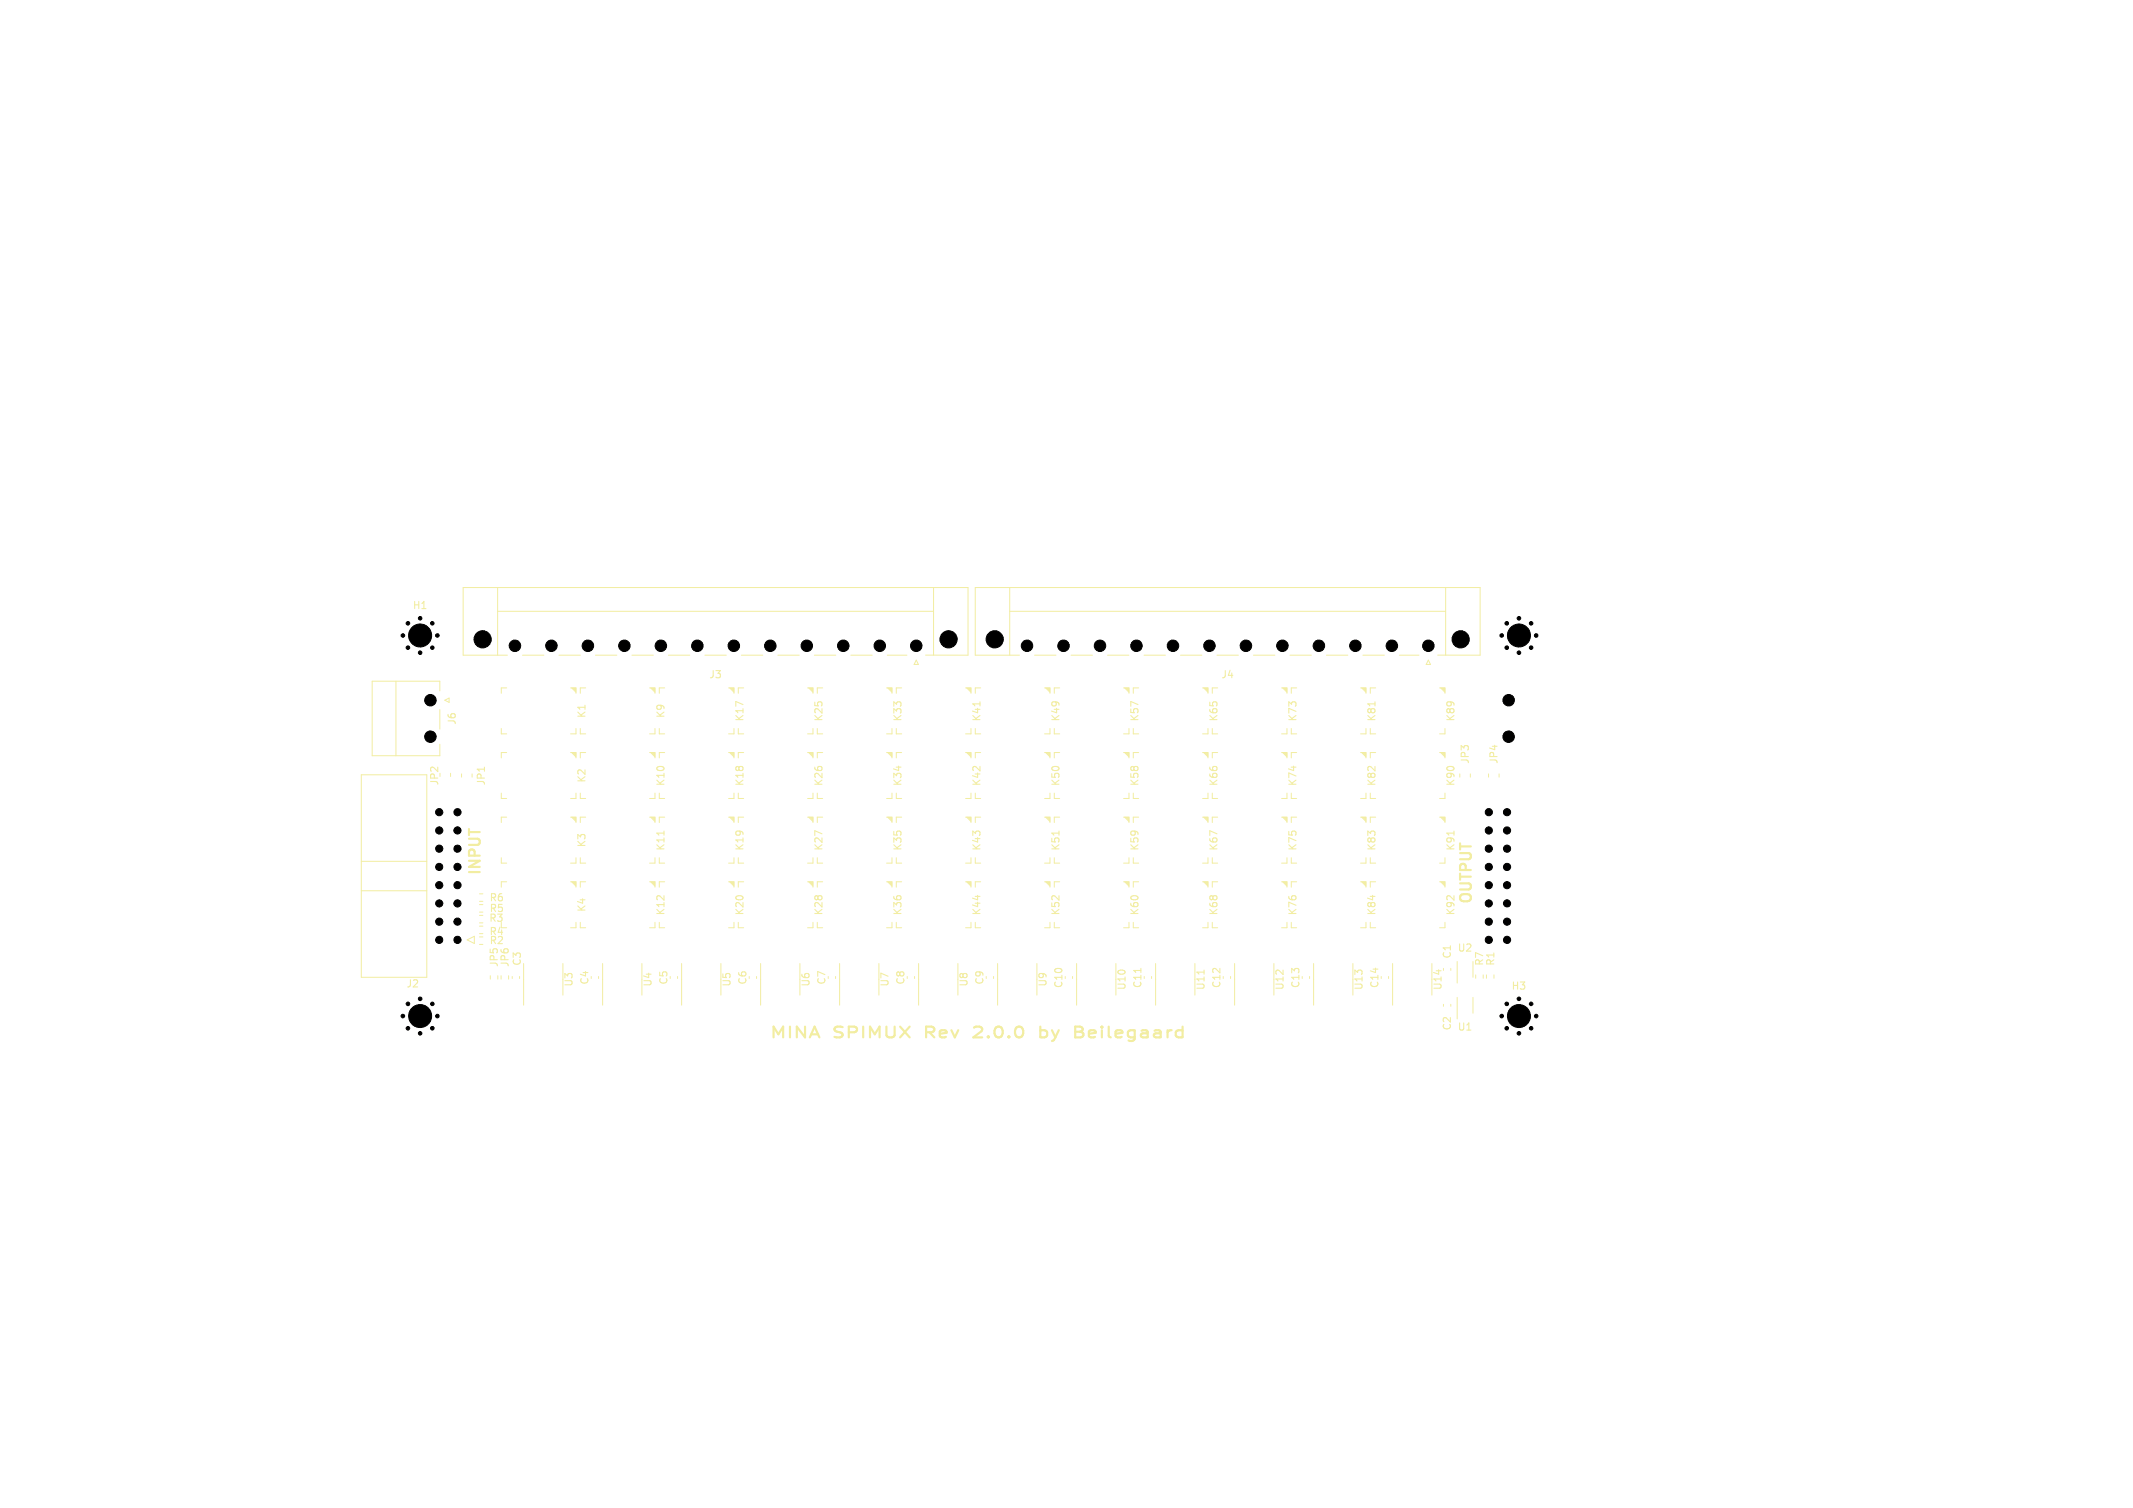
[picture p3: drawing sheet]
<svg xmlns="http://www.w3.org/2000/svg" width="297mm" height="210mm" viewBox="0 0 297 210" stroke-linecap="round" stroke-linejoin="round" font-family="sans-serif">
<defs><g id="words">
<g font-size="2.1" fill="#f2eda1">
<text x="67" y="122" transform="rotate(-90 67 122)">INPUT</text>
<text x="205" y="126" transform="rotate(-90 205 126)">OUTPUT</text>
<text x="107" y="144.7">MINA</text>
<text x="116.1" y="144.7">SPIMUX</text>
<text x="129.3" y="144.7">Rev</text>
<text x="136.5" y="144.7">2.0.0</text>
<text x="146.2" y="144.7">by</text>
<text x="151.5" y="144.7">Beilegaard</text>
</g>
<g font-size="1.4" fill="#f2eda1">
<text x="57.4" y="85">H1</text>
<text x="98.7" y="94.7">J3</text>
<text x="170" y="94.7">J4</text>
<text x="63.7" y="101" transform="rotate(-90 63.7 101)">J6</text>
<text x="81.7" y="100.1" transform="rotate(-90 81.7 100.1)">K1</text>
<text x="92.7" y="100.1" transform="rotate(-90 92.7 100.1)">K9</text>
<text x="103.7" y="100.6" transform="rotate(-90 103.7 100.6)">K17</text>
<text x="114.7" y="100.6" transform="rotate(-90 114.7 100.6)">K25</text>
<text x="125.7" y="100.6" transform="rotate(-90 125.7 100.6)">K33</text>
<text x="136.7" y="100.6" transform="rotate(-90 136.7 100.6)">K41</text>
<text x="147.7" y="100.6" transform="rotate(-90 147.7 100.6)">K49</text>
<text x="158.7" y="100.6" transform="rotate(-90 158.7 100.6)">K57</text>
<text x="169.7" y="100.6" transform="rotate(-90 169.7 100.6)">K65</text>
<text x="180.7" y="100.6" transform="rotate(-90 180.7 100.6)">K73</text>
<text x="191.7" y="100.6" transform="rotate(-90 191.7 100.6)">K81</text>
<text x="202.7" y="100.6" transform="rotate(-90 202.7 100.6)">K89</text>
<text x="204.7" y="106.5" transform="rotate(-90 204.7 106.5)">JP3</text>
<text x="208.7" y="106.5" transform="rotate(-90 208.7 106.5)">JP4</text>
<text x="61.2" y="109.5" transform="rotate(-90 61.2 109.5)">JP2</text>
<text x="67.7" y="109.5" transform="rotate(-90 67.7 109.5)">JP1</text>
<text x="81.7" y="109.1" transform="rotate(-90 81.7 109.1)">K2</text>
<text x="92.7" y="109.6" transform="rotate(-90 92.7 109.6)">K10</text>
<text x="103.7" y="109.6" transform="rotate(-90 103.7 109.6)">K18</text>
<text x="114.7" y="109.6" transform="rotate(-90 114.7 109.6)">K26</text>
<text x="125.7" y="109.6" transform="rotate(-90 125.7 109.6)">K34</text>
<text x="136.7" y="109.6" transform="rotate(-90 136.7 109.6)">K42</text>
<text x="147.7" y="109.6" transform="rotate(-90 147.7 109.6)">K50</text>
<text x="158.7" y="109.6" transform="rotate(-90 158.7 109.6)">K58</text>
<text x="169.7" y="109.6" transform="rotate(-90 169.7 109.6)">K66</text>
<text x="180.7" y="109.6" transform="rotate(-90 180.7 109.6)">K74</text>
<text x="191.7" y="109.6" transform="rotate(-90 191.7 109.6)">K82</text>
<text x="202.7" y="109.6" transform="rotate(-90 202.7 109.6)">K90</text>
<text x="81.7" y="118.1" transform="rotate(-90 81.7 118.1)">K3</text>
<text x="92.7" y="118.6" transform="rotate(-90 92.7 118.6)">K11</text>
<text x="103.7" y="118.6" transform="rotate(-90 103.7 118.6)">K19</text>
<text x="114.7" y="118.6" transform="rotate(-90 114.7 118.6)">K27</text>
<text x="125.7" y="118.6" transform="rotate(-90 125.7 118.6)">K35</text>
<text x="136.7" y="118.6" transform="rotate(-90 136.7 118.6)">K43</text>
<text x="147.7" y="118.6" transform="rotate(-90 147.7 118.6)">K51</text>
<text x="158.7" y="118.6" transform="rotate(-90 158.7 118.6)">K59</text>
<text x="169.7" y="118.6" transform="rotate(-90 169.7 118.6)">K67</text>
<text x="180.7" y="118.6" transform="rotate(-90 180.7 118.6)">K75</text>
<text x="191.7" y="118.6" transform="rotate(-90 191.7 118.6)">K83</text>
<text x="202.7" y="118.6" transform="rotate(-90 202.7 118.6)">K91</text>
<text x="68.1" y="125.7">R6</text>
<text x="68" y="128.6">R3</text>
<text x="68.1" y="130.4">R4</text>
<text x="68.1" y="127.2">R5</text>
<text x="68.1" y="131.7">R2</text>
<text x="81.7" y="127.1" transform="rotate(-90 81.7 127.1)">K4</text>
<text x="92.7" y="127.6" transform="rotate(-90 92.7 127.6)">K12</text>
<text x="103.7" y="127.6" transform="rotate(-90 103.7 127.6)">K20</text>
<text x="114.7" y="127.6" transform="rotate(-90 114.7 127.6)">K28</text>
<text x="125.7" y="127.6" transform="rotate(-90 125.7 127.6)">K36</text>
<text x="136.7" y="127.6" transform="rotate(-90 136.7 127.6)">K44</text>
<text x="147.7" y="127.6" transform="rotate(-90 147.7 127.6)">K52</text>
<text x="158.7" y="127.6" transform="rotate(-90 158.7 127.6)">K60</text>
<text x="169.7" y="127.6" transform="rotate(-90 169.7 127.6)">K68</text>
<text x="180.7" y="127.6" transform="rotate(-90 180.7 127.6)">K76</text>
<text x="191.7" y="127.6" transform="rotate(-90 191.7 127.6)">K84</text>
<text x="202.7" y="127.6" transform="rotate(-90 202.7 127.6)">K92</text>
<text x="56.5" y="137.7">J2</text>
<text x="69.5" y="134.8" transform="rotate(-90 69.5 134.8)">JP5</text>
<text x="71" y="134.8" transform="rotate(-90 71 134.8)">JP6</text>
<text x="72.7" y="134.6" transform="rotate(-90 72.7 134.6)">C3</text>
<text x="79.9" y="137.5" transform="rotate(-90 79.9 137.5)">U3</text>
<text x="82.1" y="137.2" transform="rotate(-90 82.1 137.2)">C4</text>
<text x="90.9" y="137.5" transform="rotate(-90 90.9 137.5)">U4</text>
<text x="93.1" y="137.2" transform="rotate(-90 93.1 137.2)">C5</text>
<text x="101.9" y="137.5" transform="rotate(-90 101.9 137.5)">U5</text>
<text x="104.1" y="137.2" transform="rotate(-90 104.1 137.2)">C6</text>
<text x="112.9" y="137.5" transform="rotate(-90 112.9 137.5)">U6</text>
<text x="115.1" y="137.2" transform="rotate(-90 115.1 137.2)">C7</text>
<text x="123.9" y="137.5" transform="rotate(-90 123.9 137.5)">U7</text>
<text x="126.1" y="137.2" transform="rotate(-90 126.1 137.2)">C8</text>
<text x="134.9" y="137.5" transform="rotate(-90 134.9 137.5)">U8</text>
<text x="137.1" y="137.2" transform="rotate(-90 137.1 137.2)">C9</text>
<text x="145.9" y="137.5" transform="rotate(-90 145.9 137.5)">U9</text>
<text x="148.1" y="137.7" transform="rotate(-90 148.1 137.7)">C10</text>
<text x="156.9" y="138" transform="rotate(-90 156.9 138)">U10</text>
<text x="159.1" y="137.7" transform="rotate(-90 159.1 137.7)">C11</text>
<text x="167.9" y="138" transform="rotate(-90 167.9 138)">U11</text>
<text x="170.1" y="137.7" transform="rotate(-90 170.1 137.7)">C12</text>
<text x="178.9" y="138" transform="rotate(-90 178.9 138)">U12</text>
<text x="181.1" y="137.7" transform="rotate(-90 181.1 137.7)">C13</text>
<text x="189.9" y="138" transform="rotate(-90 189.9 138)">U13</text>
<text x="192.1" y="137.7" transform="rotate(-90 192.1 137.7)">C14</text>
<text x="200.9" y="138" transform="rotate(-90 200.9 138)">U14</text>
<text x="202.2" y="133.6" transform="rotate(-90 202.2 133.6)">C1</text>
<text x="202.9" y="132.7">U2</text>
<text x="206.7" y="134.6" transform="rotate(-90 206.7 134.6)">R7</text>
<text x="208.3" y="134.6" transform="rotate(-90 208.3 134.6)">R1</text>
<text x="202.2" y="143.6" transform="rotate(-90 202.2 143.6)">C2</text>
<text x="202.9" y="143.7">U1</text>
<text x="210.4" y="138">H3</text>
</g>
</g></defs>
<path d="M135.9 143l-.3 .1M136.7 143.6l-1.2 .9h1.3M144.9 143v1.5M144.9 143.5a.78 .78 0 0 1 .8 .1M145.7 144.3a.78 .78 0 0 1-.8 .1M149.7 143h.7a.36 .36 0 0 1 .3 .2 .36 .36 0 0 1 0 .3l-.3 .2M149.7 143.7h.7M150.4 143.7l.3 .1 .2 .2a.42 .42 0 0 1-.4 .5h-.8" fill="none" stroke="#f2eda1" stroke-width=".3"/>
<path d="M136.5 97.7v.6M191.5 97.7v.6M67.5 106.8v.6M92.5 115.7v.6M147.5 115.7v.6M202.5 115.7v.6M158.9 134.9v.5M167.7 135.1v.6" fill="none" stroke="#f2eda1" stroke-width=".15"/>
<g fill="none" stroke="#f2eda1" stroke-width=".14">
<path d="M55.1 94.9v10.3M61.2 96.2v-1.3h-9.4v10.3h9.4v-1.6M61.2 98.8v2.7M61.9 97.5l.6-.3v.6zM69.3 85.1h60.7M69.3 81.8v9.4M70.5 95.8h-.7v.8M72.7 91.2h3M77.8 91.2h3M79.4 95.8h.8v.8M79.6 95.8l.6 .6M79.8 95.8l.4 .5"/>
<path d="M79.9 95.8l.3 .3M80 95.8l.2 .2M81.5 95.8h-.7v.8M82.9 91.2h3M88 91.2h3M90.4 95.8h.8v.8M90.6 95.8l.6 .6M90.8 95.8l.4 .5M90.9 95.8l.3 .3M91 95.8l.2 .2M92.5 95.8h-.7v.8M93.1 91.2h2.9"/>
<path d="M98.1 91.2h3M101.4 95.8h.8v.8M101.6 95.8l.6 .6M101.7 95.8l.5 .5M101.9 95.8l.3 .3M102 95.8l.2 .2M103.2 91.2h3M103.5 95.8h-.7v.8M108.3 91.2h3M112.4 95.8h.8v.8M112.6 95.8l.6 .6M112.8 95.8l.4 .5"/>
<path d="M112.9 95.8l.3 .3M113.1 95.8l.1 .2M113.4 91.2h3M114.5 95.8h-.7v.8M118.5 91.2h2.9M123.5 95.8h.7v.8M123.5 91.2h2.8M123.6 95.8l.6 .6M123.7 95.8l.5 .5M123.9 95.8l.3 .3M124 95.8l.2 .2M125.5 95.8h-.7v.8"/>
<path d="M127.6 91.9l.3 .6h-.6zM128.9 91.2h5.9v-9.4h-70.3v9.4h6.1M130 81.8v9.4M134.4 95.8h.8v.8M134.6 95.8l.6 .6M134.7 95.8l.5 .5M134.9 95.8l.3 .3M135.1 95.8l.1 .2M136.6 95.8h-.8v.8M140.6 81.8v9.4M140.6 85.1h60.7M144.1 91.2h2.9"/>
<path d="M145.5 95.8h.7v.8M145.6 95.8l.6 .6M145.7 95.8l.5 .5M145.9 95.8l.3 .3M146 95.8l.2 .2M147.5 95.8h-.7v.8M149.1 91.2h3M154.2 91.2h3M156.4 95.8h.8v.8M156.6 95.8l.6 .6M156.7 95.8l.5 .5M156.9 95.8l.3 .3"/>
<path d="M157 95.8l.2 .2M158.6 95.8h-.8v.8M159.3 91.2h3M164.4 91.2h3M167.4 95.8h.8v.8M167.6 95.8l.6 .6M167.7 95.8l.5 .5M167.9 95.8l.3 .3M168 95.8l.2 .2M169.5 91.2h2.9M169.5 95.8h-.7v.8M174.5 91.2h3"/>
<path d="M178.4 95.8h.8v.8M178.6 95.8l.6 .6M178.7 95.8l.5 .5M178.9 95.8l.3 .3M179 95.8l.2 .2M179.6 91.2h3M180.6 95.8h-.8v.8M184.7 91.2h3M189.5 95.8h.7v.8M189.6 95.8l.6 .6M189.8 95.8l.4 .5M189.8 91.2h3"/>
<path d="M189.9 95.8l.3 .3M190.1 95.8l.1 .2M191.5 95.8h-.7v.8M194.9 91.2h2.7M198.9 91.9l.3 .6h-.6zM200.2 91.2h5.9v-9.4h-70.3v9.4h6.2M200.4 95.8h.8v.8M200.6 95.8l.6 .6M200.7 95.8l.5 .5M200.9 95.8l.3 .3M201.1 95.8l.1 .2M201.3 81.8v9.4"/>
<path d="M50.3 107.9h9.1v28.2h-9.1zM50.3 120h9.1M62.7 107.7v.4M64.3 107.8v.4M65.7 107.8v.4M69.8 110.5v.7h.7M69.8 119.5v.7h.7M69.8 101.5v.7h.7M70.5 104.8h-.7v.8M70.5 113.8h-.7v.8M79.4 104.8h.8v.8M79.4 113.8h.8v.8"/>
<path d="M79.6 113.8l.6 .6M79.6 104.8l.6 .6M79.8 113.8l.4 .5M79.8 104.8l.4 .5M79.9 113.8l.3 .3M79.9 104.8l.3 .3M80 113.8l.2 .2M80 104.8l.2 .2M80.2 110.5v.7h-.8M80.2 119.5v.7h-.8M80.2 101.5v.7h-.8M80.8 110.5v.7h.7"/>
<path d="M80.8 119.5v.7h.7M80.8 101.5v.7h.7M81.5 104.8h-.7v.8M81.5 113.8h-.7v.8M90.4 104.8h.8v.8M90.4 113.8h.8v.8M90.6 113.8l.6 .6M90.6 104.8l.6 .6M90.8 113.8l.4 .5M90.8 104.8l.4 .5M90.9 113.8l.3 .3M90.9 104.8l.3 .3"/>
<path d="M91 113.8l.2 .2M91 104.8l.2 .2M91.2 110.5v.7h-.8M91.2 119.5v.7h-.8M91.2 101.5v.7h-.8M91.8 110.5v.7h.7M91.8 119.5v.7h.7M91.8 101.5v.7h.7M92.5 104.8h-.7v.8M92.5 113.8h-.7v.8M101.4 104.8h.8v.8M101.4 113.8h.8v.8"/>
<path d="M101.6 113.8l.6 .6M101.6 104.8l.6 .6M101.7 113.8l.5 .5M101.7 104.8l.5 .5M101.9 113.8l.3 .3M101.9 104.8l.3 .3M102 113.8l.2 .2M102 104.8l.2 .2M102.2 110.5v.7h-.8M102.2 119.5v.7h-.8M102.2 101.5v.7h-.8M102.8 110.5v.7h.7"/>
<path d="M102.8 119.5v.7h.7M102.8 101.5v.7h.7M103.5 104.8h-.7v.8M103.5 113.8h-.7v.8M112.4 104.8h.8v.8M112.4 113.8h.8v.8M112.6 113.8l.6 .6M112.6 104.8l.6 .6M112.8 113.8l.4 .5M112.8 104.8l.4 .5M112.9 113.8l.3 .3M112.9 104.8l.3 .3"/>
<path d="M113.1 113.8l.1 .2M113.1 104.8l.1 .2M113.2 110.5v.7h-.8M113.2 119.5v.7h-.8M113.2 101.5v.7h-.8M113.8 110.5v.7h.7M113.8 119.5v.7h.7M113.8 101.5v.7h.7M114.5 104.8h-.7v.8M114.5 113.8h-.7v.8M123.5 104.8h.7v.8M123.5 113.8h.7v.8"/>
<path d="M123.6 104.8l.6 .6M123.6 113.8l.6 .6M123.7 104.8l.5 .5M123.7 113.8l.5 .5M123.9 104.8l.3 .3M123.9 113.8l.3 .3M124 104.8l.2 .2M124 113.8l.2 .2M124.2 110.5v.7h-.7M124.2 119.5v.7h-.7M124.2 101.5v.7h-.7M124.8 110.5v.7h.7"/>
<path d="M124.8 119.5v.7h.7M124.8 101.5v.7h.7M125.5 104.8h-.7v.8M125.5 113.8h-.7v.8M134.4 104.8h.8v.8M134.4 113.8h.8v.8M134.6 104.8l.6 .6M134.6 113.8l.6 .6M134.7 104.8l.5 .5M134.7 113.8l.5 .5M134.9 104.8l.3 .3M134.9 113.8l.3 .3"/>
<path d="M135.1 104.8l.1 .2M135.1 113.8l.1 .2M135.2 110.5v.7h-.8M135.2 119.5v.7h-.8M135.2 101.5v.7h-.8M135.8 101.5v.7h.8M135.8 110.5v.7h.8M135.8 119.5v.7h.8M136.6 104.8h-.8v.8M136.6 113.8h-.8v.8M145.5 104.8h.7v.8M145.5 113.8h.7v.8"/>
<path d="M145.6 104.8l.6 .6M145.6 113.8l.6 .6M145.7 104.8l.5 .5M145.7 113.8l.5 .5M145.9 104.8l.3 .3M145.9 113.8l.3 .3M146 104.8l.2 .2M146 113.8l.2 .2M146.2 110.5v.7h-.7M146.2 101.5v.7h-.7M146.2 119.5v.7h-.7M146.8 110.5v.7h.7"/>
<path d="M146.8 119.5v.7h.7M146.8 101.5v.7h.7M147.5 104.8h-.7v.8M147.5 113.8h-.7v.8M156.4 104.8h.8v.8M156.4 113.8h.8v.8M156.6 104.8l.6 .6M156.6 113.8l.6 .6M156.7 104.8l.5 .5M156.7 113.8l.5 .5M156.9 104.8l.3 .3M156.9 113.8l.3 .3"/>
<path d="M157 104.8l.2 .2M157 113.8l.2 .2M157.2 110.5v.7h-.8M157.2 119.5v.7h-.8M157.2 101.5v.7h-.8M157.8 110.5v.7h.8M157.8 119.5v.7h.8M157.8 101.5v.7h.8M158.6 104.8h-.8v.8M158.6 113.8h-.8v.8M167.4 104.8h.8v.8M167.4 113.8h.8v.8"/>
<path d="M167.6 104.8l.6 .6M167.6 113.8l.6 .6M167.7 104.8l.5 .5M167.7 113.8l.5 .5M167.9 104.8l.3 .3M167.9 113.8l.3 .3M168 104.8l.2 .2M168 113.8l.2 .2M168.2 110.5v.7h-.8M168.2 119.5v.7h-.8M168.2 101.5v.7h-.8M168.8 110.5v.7h.7"/>
<path d="M168.8 119.5v.7h.7M168.8 101.5v.7h.7M169.5 104.8h-.7v.8M169.5 113.8h-.7v.8M178.4 104.8h.8v.8M178.4 113.8h.8v.8M178.6 113.8l.6 .6M178.6 104.8l.6 .6M178.7 113.8l.5 .5M178.7 104.8l.5 .5M178.9 113.8l.3 .3M178.9 104.8l.3 .3"/>
<path d="M179 113.8l.2 .2M179 104.8l.2 .2M179.2 110.5v.7h-.8M179.2 119.5v.7h-.8M179.2 101.5v.7h-.8M179.8 110.5v.7h.8M179.8 119.5v.7h.8M179.8 101.5v.7h.8M180.6 104.8h-.8v.8M180.6 113.8h-.8v.8M189.5 104.8h.7v.8M189.5 113.8h.7v.8"/>
<path d="M189.6 113.8l.6 .6M189.6 104.8l.6 .6M189.8 113.8l.4 .5M189.8 104.8l.4 .5M189.9 113.8l.3 .3M189.9 104.8l.3 .3M190.1 113.8l.1 .2M190.1 104.8l.1 .2M190.2 110.5v.7h-.7M190.2 119.5v.7h-.7M190.2 101.5v.7h-.7M190.8 110.5v.7h.7"/>
<path d="M190.8 101.5v.7h.7M190.8 119.5v.7h.7M191.5 104.8h-.7v.8M191.5 113.8h-.7v.8M200.4 104.8h.8v.8M200.4 113.8h.8v.8M200.6 113.8l.6 .6M200.6 104.8l.6 .6M200.7 113.8l.5 .5M200.7 104.8l.5 .5M200.9 113.8l.3 .3M200.9 104.8l.3 .3"/>
<path d="M201.1 113.8l.1 .2M201.1 104.8l.1 .2M201.2 110.5v.7h-.8M201.2 119.5v.7h-.8M201.2 101.5v.7h-.8M203.3 107.8v.4M204.7 107.8v.4M207.3 107.8v.4M208.7 107.8v.4M50.3 124.1h9.1M65 130.9l1-.5v1zM66.8 126h.4"/>
<path d="M66.8 127h.4M66.8 130.5h.4M66.8 131.5h.4M66.8 127.5h.4M66.8 128.5h.4M66.8 124.5h.4M66.8 125.5h.4M66.8 129h.4M66.8 130h.4M68.3 135.9v.5M69.3 135.9v.5M69.8 135.9v.5"/>
<path d="M69.8 128.5v.7h.7M70.5 122.8h-.7v.8M70.8 135.9v.5M71.3 136v.3M72.3 136v.3M72.9 134.2v5.8M78.4 134.2v4.4M79.4 122.8h.8v.8M79.6 122.8l.6 .6M79.8 122.8l.4 .5M79.9 122.8l.3 .3M80 122.8l.2 .2"/>
<path d="M80.2 128.5v.7h-.8M80.8 128.5v.7h.7M81.5 122.8h-.7v.8M83.3 136v.3M83.9 134.2v5.8M89.4 134.2v4.4M90.4 122.8h.8v.8M90.6 122.8l.6 .6M90.8 122.8l.4 .5M90.9 122.8l.3 .3M91 122.8l.2 .2M91.2 128.5v.7h-.8"/>
<path d="M91.8 128.5v.7h.7M92.5 122.8h-.7v.8M94.3 136v.3M94.9 134.2v5.8M100.4 134.2v4.4M101.4 122.8h.8v.8M101.6 122.8l.6 .6M101.7 122.8l.5 .5M101.9 122.8l.3 .3M102 122.8l.2 .2M102.2 128.5v.7h-.8M102.8 128.5v.7h.7"/>
<path d="M103.5 122.8h-.7v.8M105.3 136v.3M105.9 134.2v5.8M111.4 134.2v4.4M112.4 122.8h.8v.8M112.6 122.8l.6 .6M112.8 122.8l.4 .5M112.9 122.8l.3 .3M113.1 122.8l.1 .2M113.2 128.5v.7h-.8M113.8 128.5v.7h.7M114.5 122.8h-.7v.8"/>
<path d="M116.3 136v.3M116.9 134.2v5.8M122.4 134.2v4.4M123.5 122.8h.7v.8M123.6 122.8l.6 .6M123.7 122.8l.5 .5M123.9 122.8l.3 .3M124 122.8l.2 .2M124.2 128.5v.7h-.7M124.8 128.5v.7h.7M125.5 122.8h-.7v.8M127.3 136v.3"/>
<path d="M127.9 134.2v5.8M133.4 134.2v4.4M134.4 122.8h.8v.8M134.6 122.8l.6 .6M134.7 122.8l.5 .5M134.9 122.8l.3 .3M135.1 122.8l.1 .2M135.2 128.5v.7h-.8M135.8 128.5v.7h.8M136.6 122.8h-.8v.8M138.3 136v.3M138.9 134.2v5.8"/>
<path d="M144.4 134.2v4.4M145.5 122.8h.7v.8M145.6 122.8l.6 .6M145.7 122.8l.5 .5M145.9 122.8l.3 .3M146 122.8l.2 .2M146.2 128.5v.7h-.7M146.8 128.5v.7h.7M147.5 122.8h-.7v.8M149.3 136v.3M149.9 134.2v5.8M155.4 134.2v4.4"/>
<path d="M156.4 122.8h.8v.8M156.6 122.8l.6 .6M156.7 122.8l.5 .5M156.9 122.8l.3 .3M157 122.8l.2 .2M157.2 128.5v.7h-.8M157.8 128.5v.7h.8M158.6 122.8h-.8v.8M160.3 136v.3M160.9 134.2v5.8M166.4 134.2v4.4M167.4 122.8h.8v.8"/>
<path d="M167.6 122.8l.6 .6M167.7 122.8l.5 .5M167.9 122.8l.3 .3M168 122.8l.2 .2M168.2 128.5v.7h-.8M168.8 128.5v.7h.7M169.5 122.8h-.7v.8M171.3 136v.3M171.9 134.2v5.8M177.4 134.2v4.4M178.4 122.8h.8v.8M178.6 122.8l.6 .6"/>
<path d="M178.7 122.8l.5 .5M178.9 122.8l.3 .3M179 122.8l.2 .2M179.2 128.5v.7h-.8M179.8 128.5v.7h.8M180.6 122.8h-.8v.8M182.3 136v.3M182.9 134.2v5.8M188.4 134.2v4.4M189.5 122.8h.7v.8M189.6 122.8l.6 .6M189.8 122.8l.4 .5"/>
<path d="M189.9 122.8l.3 .3M190.1 122.8l.1 .2M190.2 128.5v.7h-.7M190.8 128.5v.7h.7M191.5 122.8h-.7v.8M193.3 136v.3M193.9 134.2v5.8M199.4 134.2v4.4M200.4 122.8h.8v.8M200.6 122.8l.6 .6M200.7 122.8l.5 .5M200.9 122.8l.3 .3"/>
<path d="M201 134.9v.2M201 139.9v.2M201.1 122.8l.1 .2M201.2 128.5v.7h-.8M202 134.9v.2M202 139.9v.2M202.9 133.9v3M202.9 138.9v3M205.1 133.9v2.2M205.1 138.9v2.2M205.5 135.8v.4M206.5 135.8v.4"/>
<path d="M207 135.8v.4M208 135.8v.4"/>
</g>
<g fill="#000" stroke="#000" stroke-width=".14">
<circle cx="56.1" cy="88.5" r=".25"/>
<circle cx="56.8" cy="86.8" r=".25"/>
<circle cx="56.8" cy="90.2" r=".25"/>
<circle cx="58.5" cy="88.5" r="1.6"/>
<circle cx="58.5" cy="90.9" r=".25"/>
<circle cx="58.5" cy="86.1" r=".25"/>
<circle cx="59.9" cy="97.5" r=".8"/>
<circle cx="60.2" cy="86.8" r=".25"/>
<circle cx="60.2" cy="90.2" r=".25"/>
<circle cx="60.9" cy="88.5" r=".25"/>
<circle cx="67.2" cy="89" r="1.2"/>
<circle cx="71.7" cy="89.9" r=".8"/>
<circle cx="76.8" cy="89.9" r=".8"/>
<circle cx="81.9" cy="89.9" r=".8"/>
<circle cx="86.9" cy="89.9" r=".8"/>
<circle cx="92" cy="89.9" r=".8"/>
<circle cx="97.1" cy="89.9" r=".8"/>
<circle cx="102.2" cy="89.9" r=".8"/>
<circle cx="107.3" cy="89.9" r=".8"/>
<circle cx="112.3" cy="89.9" r=".8"/>
<circle cx="117.4" cy="89.9" r=".8"/>
<circle cx="122.5" cy="89.9" r=".8"/>
<circle cx="127.6" cy="89.9" r=".8"/>
<circle cx="132.1" cy="89" r="1.2"/>
<circle cx="138.5" cy="89" r="1.2"/>
<circle cx="143" cy="89.9" r=".8"/>
<circle cx="148.1" cy="89.9" r=".8"/>
<circle cx="153.2" cy="89.9" r=".8"/>
<circle cx="158.2" cy="89.9" r=".8"/>
<circle cx="163.3" cy="89.9" r=".8"/>
<circle cx="168.4" cy="89.9" r=".8"/>
<circle cx="173.5" cy="89.9" r=".8"/>
<circle cx="178.6" cy="89.9" r=".8"/>
<circle cx="183.6" cy="89.9" r=".8"/>
<circle cx="188.7" cy="89.9" r=".8"/>
<circle cx="193.8" cy="89.9" r=".8"/>
<circle cx="198.9" cy="89.9" r=".8"/>
<circle cx="203.4" cy="89" r="1.2"/>
<circle cx="209.1" cy="88.5" r=".25"/>
<circle cx="209.8" cy="86.8" r=".25"/>
<circle cx="209.8" cy="90.2" r=".25"/>
<circle cx="210.1" cy="97.5" r=".8"/>
<circle cx="211.5" cy="88.5" r="1.6"/>
<circle cx="211.5" cy="90.9" r=".25"/>
<circle cx="211.5" cy="86.1" r=".25"/>
<circle cx="213.2" cy="86.8" r=".25"/>
<circle cx="213.2" cy="90.2" r=".25"/>
<circle cx="213.9" cy="88.5" r=".25"/>
<circle cx="59.9" cy="102.6" r=".8"/>
<circle cx="61.2" cy="113.1" r=".5"/>
<circle cx="61.2" cy="115.6" r=".5"/>
<circle cx="61.2" cy="118.2" r=".5"/>
<circle cx="63.7" cy="113.1" r=".5"/>
<circle cx="63.7" cy="115.6" r=".5"/>
<circle cx="63.7" cy="118.2" r=".5"/>
<circle cx="207.3" cy="113.1" r=".5"/>
<circle cx="207.3" cy="118.2" r=".5"/>
<circle cx="207.3" cy="115.6" r=".5"/>
<circle cx="209.8" cy="118.2" r=".5"/>
<circle cx="209.8" cy="115.6" r=".5"/>
<circle cx="209.8" cy="113.1" r=".5"/>
<circle cx="210.1" cy="102.6" r=".8"/>
<circle cx="56.8" cy="139.8" r=".25"/>
<circle cx="58.5" cy="139.1" r=".25"/>
<circle cx="60.2" cy="139.8" r=".25"/>
<circle cx="61.2" cy="125.8" r=".5"/>
<circle cx="61.2" cy="120.7" r=".5"/>
<circle cx="61.2" cy="123.3" r=".5"/>
<circle cx="61.2" cy="128.3" r=".5"/>
<circle cx="61.2" cy="130.9" r=".5"/>
<circle cx="63.7" cy="120.7" r=".5"/>
<circle cx="63.7" cy="125.8" r=".5"/>
<circle cx="63.7" cy="123.3" r=".5"/>
<circle cx="63.7" cy="128.3" r=".5"/>
<circle cx="63.7" cy="130.9" r=".5"/>
<circle cx="207.3" cy="120.7" r=".5"/>
<circle cx="207.3" cy="125.8" r=".5"/>
<circle cx="207.3" cy="123.3" r=".5"/>
<circle cx="207.3" cy="130.9" r=".5"/>
<circle cx="207.3" cy="128.3" r=".5"/>
<circle cx="209.8" cy="139.8" r=".25"/>
<circle cx="209.8" cy="120.7" r=".5"/>
<circle cx="209.8" cy="125.8" r=".5"/>
<circle cx="209.8" cy="123.3" r=".5"/>
<circle cx="209.8" cy="130.9" r=".5"/>
<circle cx="209.8" cy="128.3" r=".5"/>
<circle cx="211.5" cy="139.1" r=".25"/>
<circle cx="213.2" cy="139.8" r=".25"/>
<circle cx="56.1" cy="141.5" r=".25"/>
<circle cx="56.8" cy="143.2" r=".25"/>
<circle cx="58.5" cy="141.5" r="1.6"/>
<circle cx="58.5" cy="143.9" r=".25"/>
<circle cx="60.2" cy="143.2" r=".25"/>
<circle cx="60.9" cy="141.5" r=".25"/>
<circle cx="209.1" cy="141.5" r=".25"/>
<circle cx="209.8" cy="143.2" r=".25"/>
<circle cx="211.5" cy="141.5" r="1.6"/>
<circle cx="211.5" cy="143.9" r=".25"/>
<circle cx="213.2" cy="143.2" r=".25"/>
<circle cx="213.9" cy="141.5" r=".25"/>
</g>
<use href="#words"/>
</svg>
